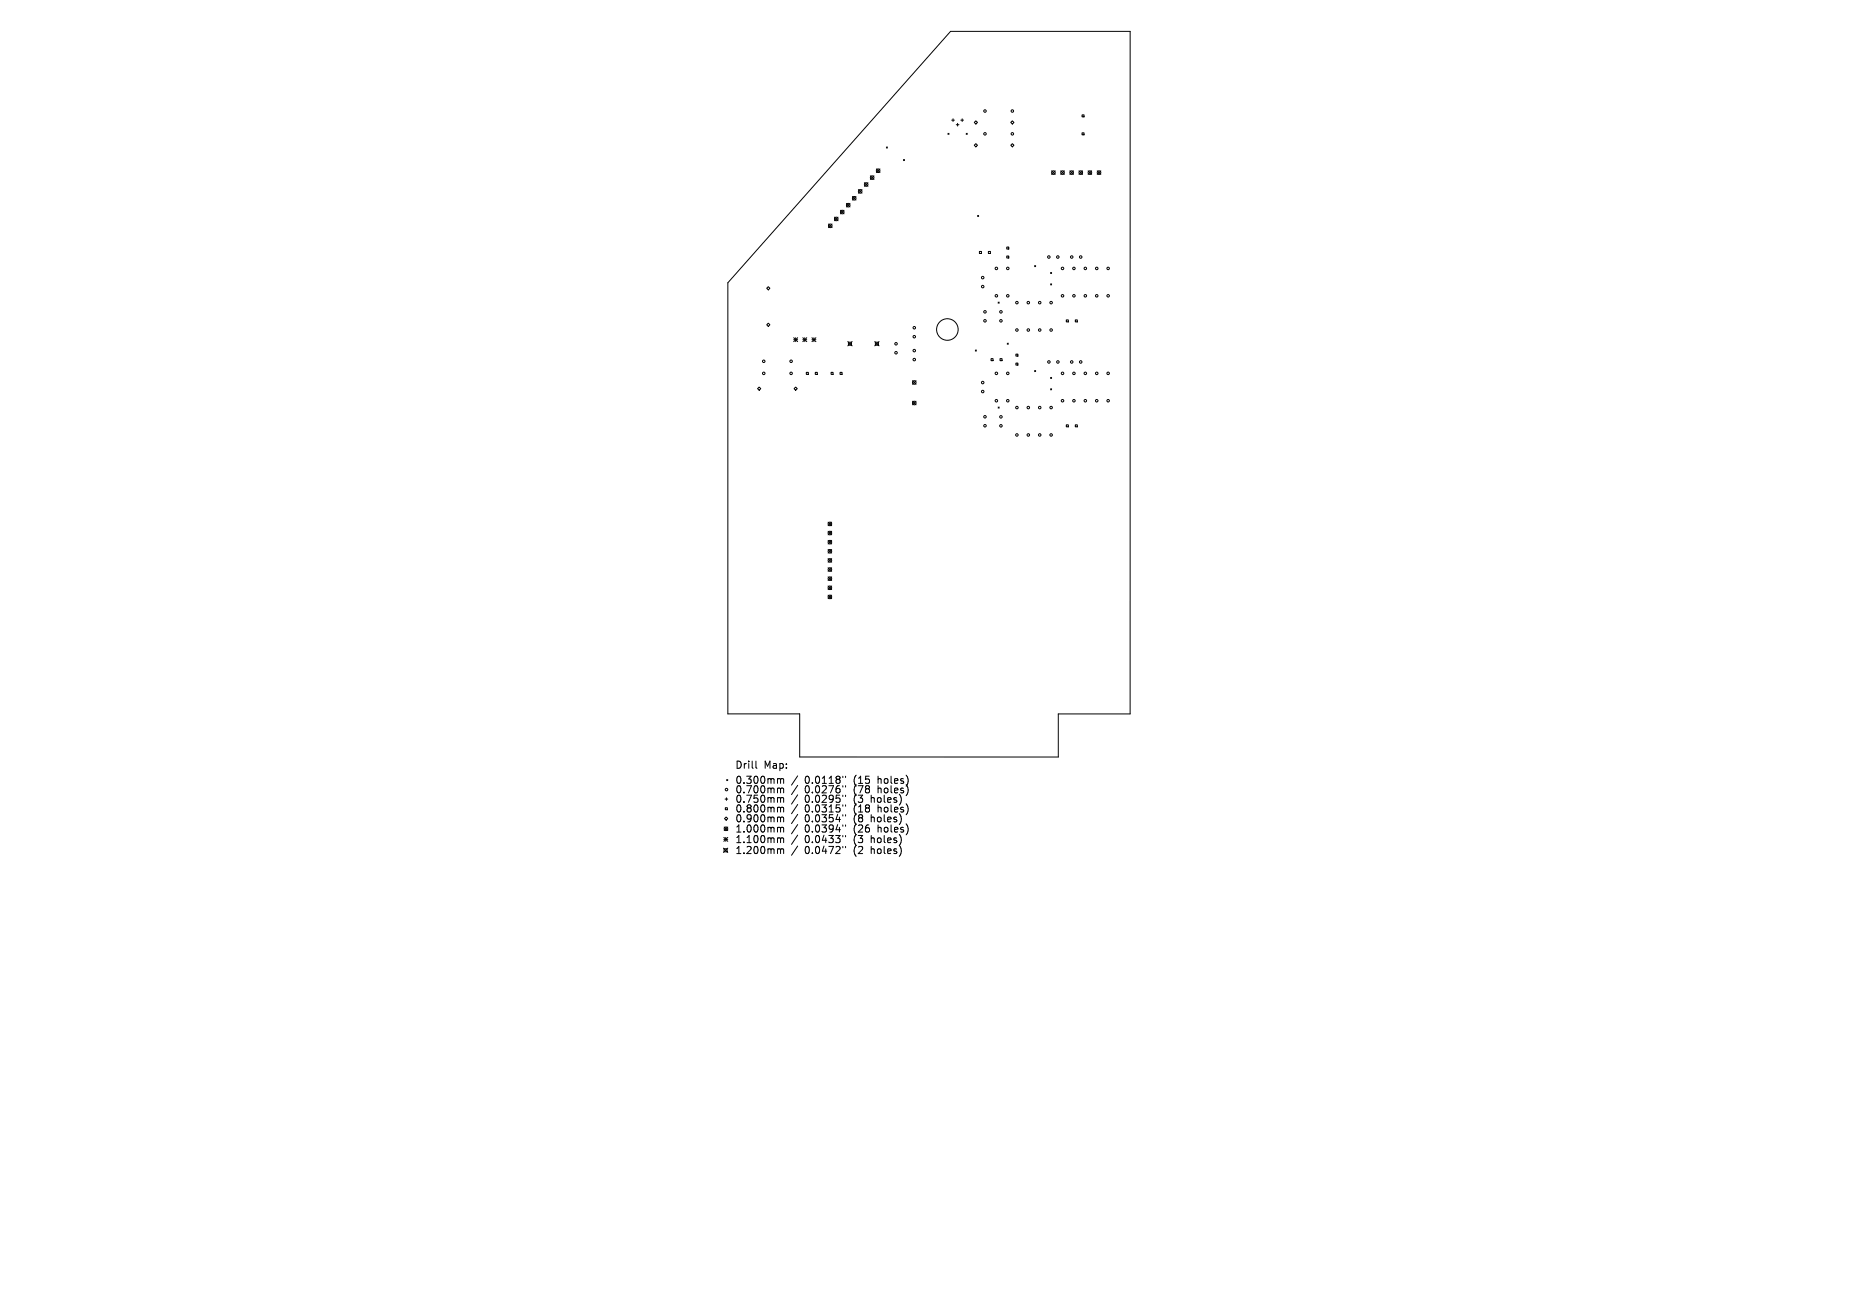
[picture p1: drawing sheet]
<svg xmlns="http://www.w3.org/2000/svg" width="297mm" height="210mm" viewBox="0 0 297 210" stroke-linecap="round" stroke-linejoin="round" font-family="sans-serif">
<defs><g id="words">
<g font-size="1.6">
<text x="117.5" y="123">Drill</text>
<text x="117.5" y="125.4">0.300mm</text>
<text x="122.1" y="123">Map:</text>
<text x="128.6" y="125.4">0.0118&quot;</text>
<text x="136.5" y="125.4">(15</text>
<text x="140.5" y="125.4">holes)</text>
<text x="117.5" y="126.9">0.700mm</text>
<text x="117.5" y="128.5">0.750mm</text>
<text x="117.5" y="130">0.800mm</text>
<text x="117.5" y="131.6">0.900mm</text>
<text x="128.6" y="126.9">0.0276&quot;</text>
<text x="128.6" y="128.5">0.0295&quot;</text>
<text x="128.6" y="130">0.0315&quot;</text>
<text x="128.6" y="131.6">0.0354&quot;</text>
<text x="136.5" y="126.9">(78</text>
<text x="136.5" y="128.5">(3</text>
<text x="136.5" y="130">(18</text>
<text x="136.5" y="131.6">(8</text>
<text x="139.4" y="128.5">holes)</text>
<text x="139.4" y="131.6">holes)</text>
<text x="140.5" y="126.9">holes)</text>
<text x="140.5" y="130">holes)</text>
<text x="117.5" y="133.2">1.000mm</text>
<text x="117.5" y="134.9">1.100mm</text>
<text x="117.5" y="136.6">1.200mm</text>
<text x="128.6" y="133.2">0.0394&quot;</text>
<text x="128.6" y="134.9">0.0433&quot;</text>
<text x="128.6" y="136.6">0.0472&quot;</text>
<text x="136.5" y="133.2">(26</text>
<text x="136.5" y="134.9">(3</text>
<text x="136.5" y="136.6">(2</text>
<text x="139.4" y="134.9">holes)</text>
<text x="139.4" y="136.6">holes)</text>
<text x="140.5" y="133.2">holes)</text>
</g>
</g></defs>
<g fill="none" stroke="#000" stroke-width=".16">
<path d="M151.9 5h28.8v109.1h-11.5v6.9h-41.4v-6.9h-11.5v-68.9zM152.1 19.2h.5M152.3 19v.4M152.9 19.9h.4M153.1 19.7v.4M153.6 19.2h.4M153.8 19v.4M155.7 19.6l.3-.3 .2 .3-.2 .2zM161.6 19.6l.2-.3 .3 .3-.3 .2zM173 18.4h.3v.3h-.3zM132.4 35.8l.6 .6M133 35.8l-.6 .6"/>
<path d="M133.4 34.7l.6 .6M134 34.7l-.6 .6M134.3 33.6l.6 .6M134.9 33.6l-.6 .6M135.3 32.5l.6 .6M135.9 32.5l-.6 .6M136.3 31.4l.5 .6M136.8 31.4l-.5 .6M137.2 30.3l.6 .6M137.8 30.3l-.6 .6M138.2 29.2l.5 .6M138.7 29.2l-.5 .6"/>
<path d="M139.1 28.1l.6 .6M139.7 28.1l-.6 .6M140.1 27l.6 .6M140.7 27l-.6 .6M141.7 23.5l.2 .2M141.9 23.5l-.2 .2M144.4 25.5l.2 .2M144.6 25.5l-.2 .2M151.5 21.3l.2 .2M151.7 21.3l-.2 .2M154.4 21.3l.2 .2M154.6 21.3l-.2 .2"/>
<path d="M156 23l.2 .2-.2 .3-.3-.3zM156.3 34.4l.1 .2M156.4 34.4l-.1 .2M160.9 39.5h.4v.3h-.4zM161.6 23.2l.2-.2 .3 .2-.3 .3zM168.1 27.3l.6 .6M168.7 27.3l-.6 .6M169.6 27.3l.5 .6M170.1 27.3l-.5 .6M171 27.3l.6 .6M171.6 27.3l-.6 .6M172.5 27.3l.5 .6"/>
<path d="M173 21.2h.3v.4h-.3zM173 27.3l-.5 .6M173.9 27.3l.6 .6M174.5 27.3l-.6 .6M175.4 27.3l.6 .6M176 27.3l-.6 .6M122.6 46.1l.2-.3 .3 .3-.3 .2zM122.8 51.6l.3 .3-.3 .3-.2-.3zM126.9 54l.6 .6M126.9 54.3h.6M127.2 54v.6M127.5 54l-.6 .6"/>
<path d="M128.3 54.3h.7M128.3 54l.7 .6M128.6 54v.6M128.9 59.5h.3v.3h-.3zM129 54l-.7 .6M129.8 54.3h.6M129.8 54l.6 .6M130.1 54v.6M130.3 59.5h.3v.3h-.3zM130.4 54l-.6 .6M132.8 59.5h.4v.3h-.4zM134.3 59.5h.3v.3h-.3z"/>
<path d="M135.5 54.6l.7 .7M135.6 54.7h.5v.5h-.5zM136.2 54.6l-.7 .7M139.8 54.6l.7 .7M139.9 54.7h.5v.5h-.5zM140.5 54.6l-.7 .7M155.9 55.9l.2 .2M156.1 55.9l-.2 .2M156.6 40.2h.3v.3h-.3zM158 40.2h.3v.3h-.3zM158.4 57.3h.3v.3h-.3zM159.6 48.3l.1 .2"/>
<path d="M159.7 48.3l-.1 .2M159.9 57.3h.3v.3h-.3zM160.9 40.9h.4v.3h-.4zM161 54.8l.2 .2M161.2 54.8l-.2 .2M162.4 56.6h.3v.3h-.3zM162.4 58h.3v.4h-.3zM165.4 59.2l.2 .2M165.4 42.5l.2 .1M165.6 42.5l-.2 .1M165.6 59.2l-.2 .2M167.9 43.5l.2 .2"/>
<path d="M167.9 45.4l.2 .1M168.1 43.5l-.2 .2M168.1 45.4l-.2 .1M170.4 51.1h.4v.3h-.4zM171.9 51.1h.3v.3h-.3zM121.1 62.1l.3-.2 .2 .2-.2 .3zM126.9 62.1l.3-.2 .2 .2-.2 .3zM145.9 60.8l.5 .6M145.9 64.1l.5 .6M146.4 60.8l-.5 .6M146.4 64.1l-.5 .6M159.6 65.1l.1 .1"/>
<path d="M159.7 65.1l-.1 .1M167.9 60.3l.2 .2M167.9 62.1l.2 .2M168.1 60.3l-.2 .2M168.1 62.1l-.2 .2M170.4 67.9h.4v.3h-.4zM171.9 67.9h.3v.3h-.3zM132.4 83.4l.5 .6M132.4 84.9l.5 .6M132.4 86.4l.5 .5M132.4 87.8l.5 .6M132.4 89.3l.5 .6"/>
<path d="M132.4 90.7l.5 .6M132.4 92.2l.5 .6M132.4 93.7l.5 .5M132.4 95.1l.5 .6M132.9 83.4l-.5 .6M132.9 84.9l-.5 .6M132.9 86.4l-.5 .5M132.9 87.8l-.5 .6M132.9 89.3l-.5 .6M132.9 90.7l-.5 .6M132.9 92.2l-.5 .6M132.9 93.7l-.5 .5"/>
<path d="M132.9 95.1l-.5 .6M115.6 135.6l.7 .6M115.7 133.8l.6 .7M115.7 134.2h.6M115.7 135.7h.5v.4h-.5zM115.8 132.2l.5 .5M115.8 130.8l.3-.2 .2 .2-.2 .3zM115.9 127.7h.4M115.9 129.1h.4v.3h-.4zM116 133.8v.7M116.1 127.5v.4M116.2 124.6l.1 .2"/>
<path d="M116.3 124.6l-.1 .2M116.3 132.2l-.5 .5M116.3 133.8l-.6 .7M116.3 135.6l-.7 .6M120.8 121.6v1l.2 .2M124.4 124.4l.4 .2M124.4 126l.4 .1M124.4 127.5l.4 .1M124.4 129l.4 .2M124.4 130.6l.4 .2M124.4 132.2l.4 .2M124.4 133.9l.4 .2"/>
<path d="M124.4 135.7l.4 .1M124.8 124.6l.1-.2 .3 .1 .1 .7M124.8 124.6v.6M124.8 126.1v.6M124.8 127.6v.6M124.8 129.2v.6M124.8 130.8v.6M124.8 132.4v.6M124.8 134.1v.6M124.8 135.8v.6M124.8 126.1l.1-.1h.3l.1 .7M124.8 127.6l.1-.1h.3l.1 .7"/>
<path d="M124.8 129.2l.1-.2 .3 .1 .1 .7M124.8 130.8l.1-.2h.3l.1 .8M124.8 132.4l.1-.2 .3 .1 .1 .7M124.8 134.1l.1-.2 .3 .1 .1 .7M124.8 135.8l.1-.1h.3l.1 .7M127.5 124l-1 1.5M127.5 125.5l-1 1.5M127.5 127l-1 1.5M127.5 128.6l-1 1.5M127.5 130.2l-1 1.4M127.5 131.8l-1 1.5M127.5 133.5l-1 1.5"/>
<path d="M127.5 135.2l-1 1.5M134.7 124.1v.2M134.7 125.6v.2M134.7 127.1v.2M134.7 128.6v.3M134.7 130.2v.2M134.7 131.8v.3M134.7 133.5v.2M134.7 135.3v.2M135.2 124.1v.2M135.2 125.6v.2M135.2 127.1v.2"/>
<path d="M135.2 128.6v.3M135.2 130.2v.2M135.2 131.8v.3M135.2 133.5v.2M135.2 135.3v.2"/>
<circle cx="157.4" cy="17.7" r=".2"/>
<circle cx="161.8" cy="17.7" r=".2"/>
<circle cx="132.7" cy="36.1" r=".29"/>
<circle cx="133.7" cy="35" r=".29"/>
<circle cx="134.6" cy="33.9" r=".29"/>
<circle cx="135.6" cy="32.8" r=".29"/>
<circle cx="136.5" cy="31.7" r=".29"/>
<circle cx="137.5" cy="30.6" r=".29"/>
<circle cx="138.5" cy="29.5" r=".29"/>
<circle cx="139.4" cy="28.4" r=".29"/>
<circle cx="140.4" cy="27.3" r=".29"/>
<circle cx="157.4" cy="21.4" r=".2"/>
<circle cx="161.8" cy="21.4" r=".2"/>
<circle cx="168.4" cy="27.6" r=".29"/>
<circle cx="169.8" cy="27.6" r=".29"/>
<circle cx="171.3" cy="27.6" r=".29"/>
<circle cx="172.8" cy="27.6" r=".29"/>
<circle cx="174.2" cy="27.6" r=".29"/>
<circle cx="175.7" cy="27.6" r=".29"/>
<circle cx="122.1" cy="57.7" r=".2"/>
<circle cx="122.1" cy="59.7" r=".2"/>
<circle cx="126.5" cy="57.7" r=".2"/>
<circle cx="126.5" cy="59.7" r=".2"/>
<circle cx="143.2" cy="56.4" r=".2"/>
<circle cx="143.2" cy="54.9" r=".2"/>
<circle cx="146.1" cy="56" r=".2"/>
<circle cx="146.1" cy="57.5" r=".2"/>
<circle cx="146.1" cy="52.4" r=".2"/>
<circle cx="146.1" cy="53.8" r=".2"/>
<circle cx="151.4" cy="52.7" r="1.72"/>
<circle cx="157.1" cy="45.8" r=".2"/>
<circle cx="157.1" cy="44.4" r=".2"/>
<circle cx="157.4" cy="51.3" r=".2"/>
<circle cx="157.4" cy="49.8" r=".2"/>
<circle cx="159.3" cy="42.9" r=".2"/>
<circle cx="159.3" cy="47.3" r=".2"/>
<circle cx="159.3" cy="59.7" r=".2"/>
<circle cx="160" cy="51.3" r=".2"/>
<circle cx="160" cy="49.8" r=".2"/>
<circle cx="161.1" cy="42.9" r=".2"/>
<circle cx="161.1" cy="59.7" r=".2"/>
<circle cx="161.1" cy="47.3" r=".2"/>
<circle cx="162.6" cy="52.7" r=".2"/>
<circle cx="162.6" cy="48.4" r=".2"/>
<circle cx="164.4" cy="52.7" r=".2"/>
<circle cx="164.4" cy="48.4" r=".2"/>
<circle cx="166.2" cy="52.7" r=".2"/>
<circle cx="166.2" cy="48.4" r=".2"/>
<circle cx="167.7" cy="41.1" r=".2"/>
<circle cx="167.7" cy="57.8" r=".2"/>
<circle cx="168" cy="52.7" r=".2"/>
<circle cx="168" cy="48.4" r=".2"/>
<circle cx="169.1" cy="41.1" r=".2"/>
<circle cx="169.1" cy="57.8" r=".2"/>
<circle cx="169.8" cy="42.9" r=".2"/>
<circle cx="169.8" cy="59.7" r=".2"/>
<circle cx="169.8" cy="47.3" r=".2"/>
<circle cx="171.3" cy="57.8" r=".2"/>
<circle cx="171.3" cy="41.1" r=".2"/>
<circle cx="171.7" cy="42.9" r=".2"/>
<circle cx="171.7" cy="59.7" r=".2"/>
<circle cx="171.7" cy="47.3" r=".2"/>
<circle cx="172.8" cy="57.8" r=".2"/>
<circle cx="172.8" cy="41.1" r=".2"/>
<circle cx="173.5" cy="42.9" r=".2"/>
<circle cx="173.5" cy="59.7" r=".2"/>
<circle cx="173.5" cy="47.3" r=".2"/>
<circle cx="175.3" cy="42.9" r=".2"/>
<circle cx="175.3" cy="59.7" r=".2"/>
<circle cx="175.3" cy="47.3" r=".2"/>
<circle cx="177.1" cy="42.9" r=".2"/>
<circle cx="177.1" cy="59.7" r=".2"/>
<circle cx="177.1" cy="47.3" r=".2"/>
<circle cx="146.1" cy="64.4" r=".29"/>
<circle cx="146.1" cy="61.1" r=".29"/>
<circle cx="157.1" cy="61.1" r=".2"/>
<circle cx="157.1" cy="62.6" r=".2"/>
<circle cx="157.4" cy="66.6" r=".2"/>
<circle cx="157.4" cy="68" r=".2"/>
<circle cx="159.3" cy="64" r=".2"/>
<circle cx="160" cy="66.6" r=".2"/>
<circle cx="160" cy="68.1" r=".2"/>
<circle cx="161.1" cy="64" r=".2"/>
<circle cx="162.6" cy="69.5" r=".2"/>
<circle cx="162.6" cy="65.1" r=".2"/>
<circle cx="164.4" cy="69.5" r=".2"/>
<circle cx="164.4" cy="65.1" r=".2"/>
<circle cx="166.2" cy="69.5" r=".2"/>
<circle cx="166.2" cy="65.1" r=".2"/>
<circle cx="168" cy="69.5" r=".2"/>
<circle cx="168" cy="65.1" r=".2"/>
<circle cx="169.8" cy="64" r=".2"/>
<circle cx="171.7" cy="64" r=".2"/>
<circle cx="173.5" cy="64" r=".2"/>
<circle cx="175.3" cy="64" r=".2"/>
<circle cx="177.1" cy="64" r=".2"/>
<circle cx="132.7" cy="88.1" r=".29"/>
<circle cx="132.7" cy="95.4" r=".29"/>
<circle cx="132.7" cy="93.9" r=".29"/>
<circle cx="132.7" cy="91" r=".29"/>
<circle cx="132.7" cy="85.2" r=".29"/>
<circle cx="132.7" cy="92.5" r=".29"/>
<circle cx="132.7" cy="83.7" r=".29"/>
<circle cx="132.7" cy="89.6" r=".29"/>
<circle cx="132.7" cy="86.7" r=".29"/>
<circle cx="116" cy="132.5" r=".29"/>
<circle cx="116.1" cy="126.2" r=".2"/>
</g>
<use href="#words"/>
</svg>
